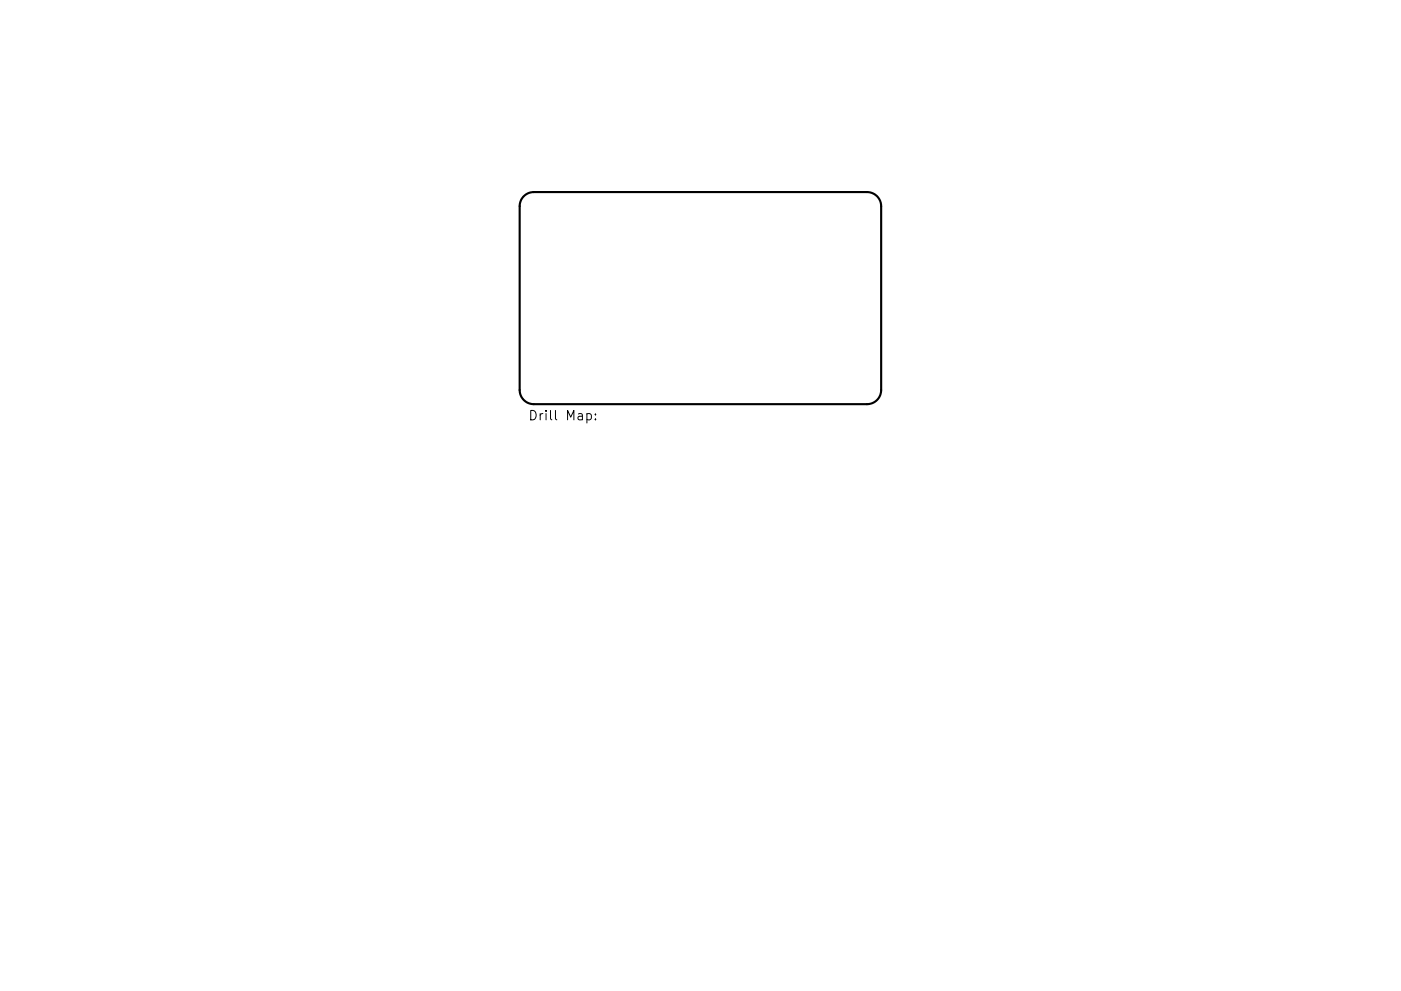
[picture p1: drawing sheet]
<svg xmlns="http://www.w3.org/2000/svg" width="297mm" height="210mm" viewBox="0 0 297 210" stroke-linecap="round" stroke-linejoin="round" font-family="sans-serif">
<defs><g id="words">
<text font-size="2.8" x="112" y="89.2">Drill Map:</text>
</g></defs>
<path d="M111.1 41.6a3 3 0 0 1 2.1-.8h70.6a3 3 0 0 1 3 3v39a3 3 0 0 1-3 3h-70.6a3 3 0 0 1-3-3v-39a3 3 0 0 1 .9-2.2z" fill="none" stroke="#000" stroke-width=".45"/>
<path d="M124.4 87.8l.6-.1 .4 .4v.6l-.2 .3h-.8M126.2 88.9v.2M126.2 87.8v.2" fill="none" stroke="#000" stroke-width=".21"/>
<use href="#words"/>
</svg>
